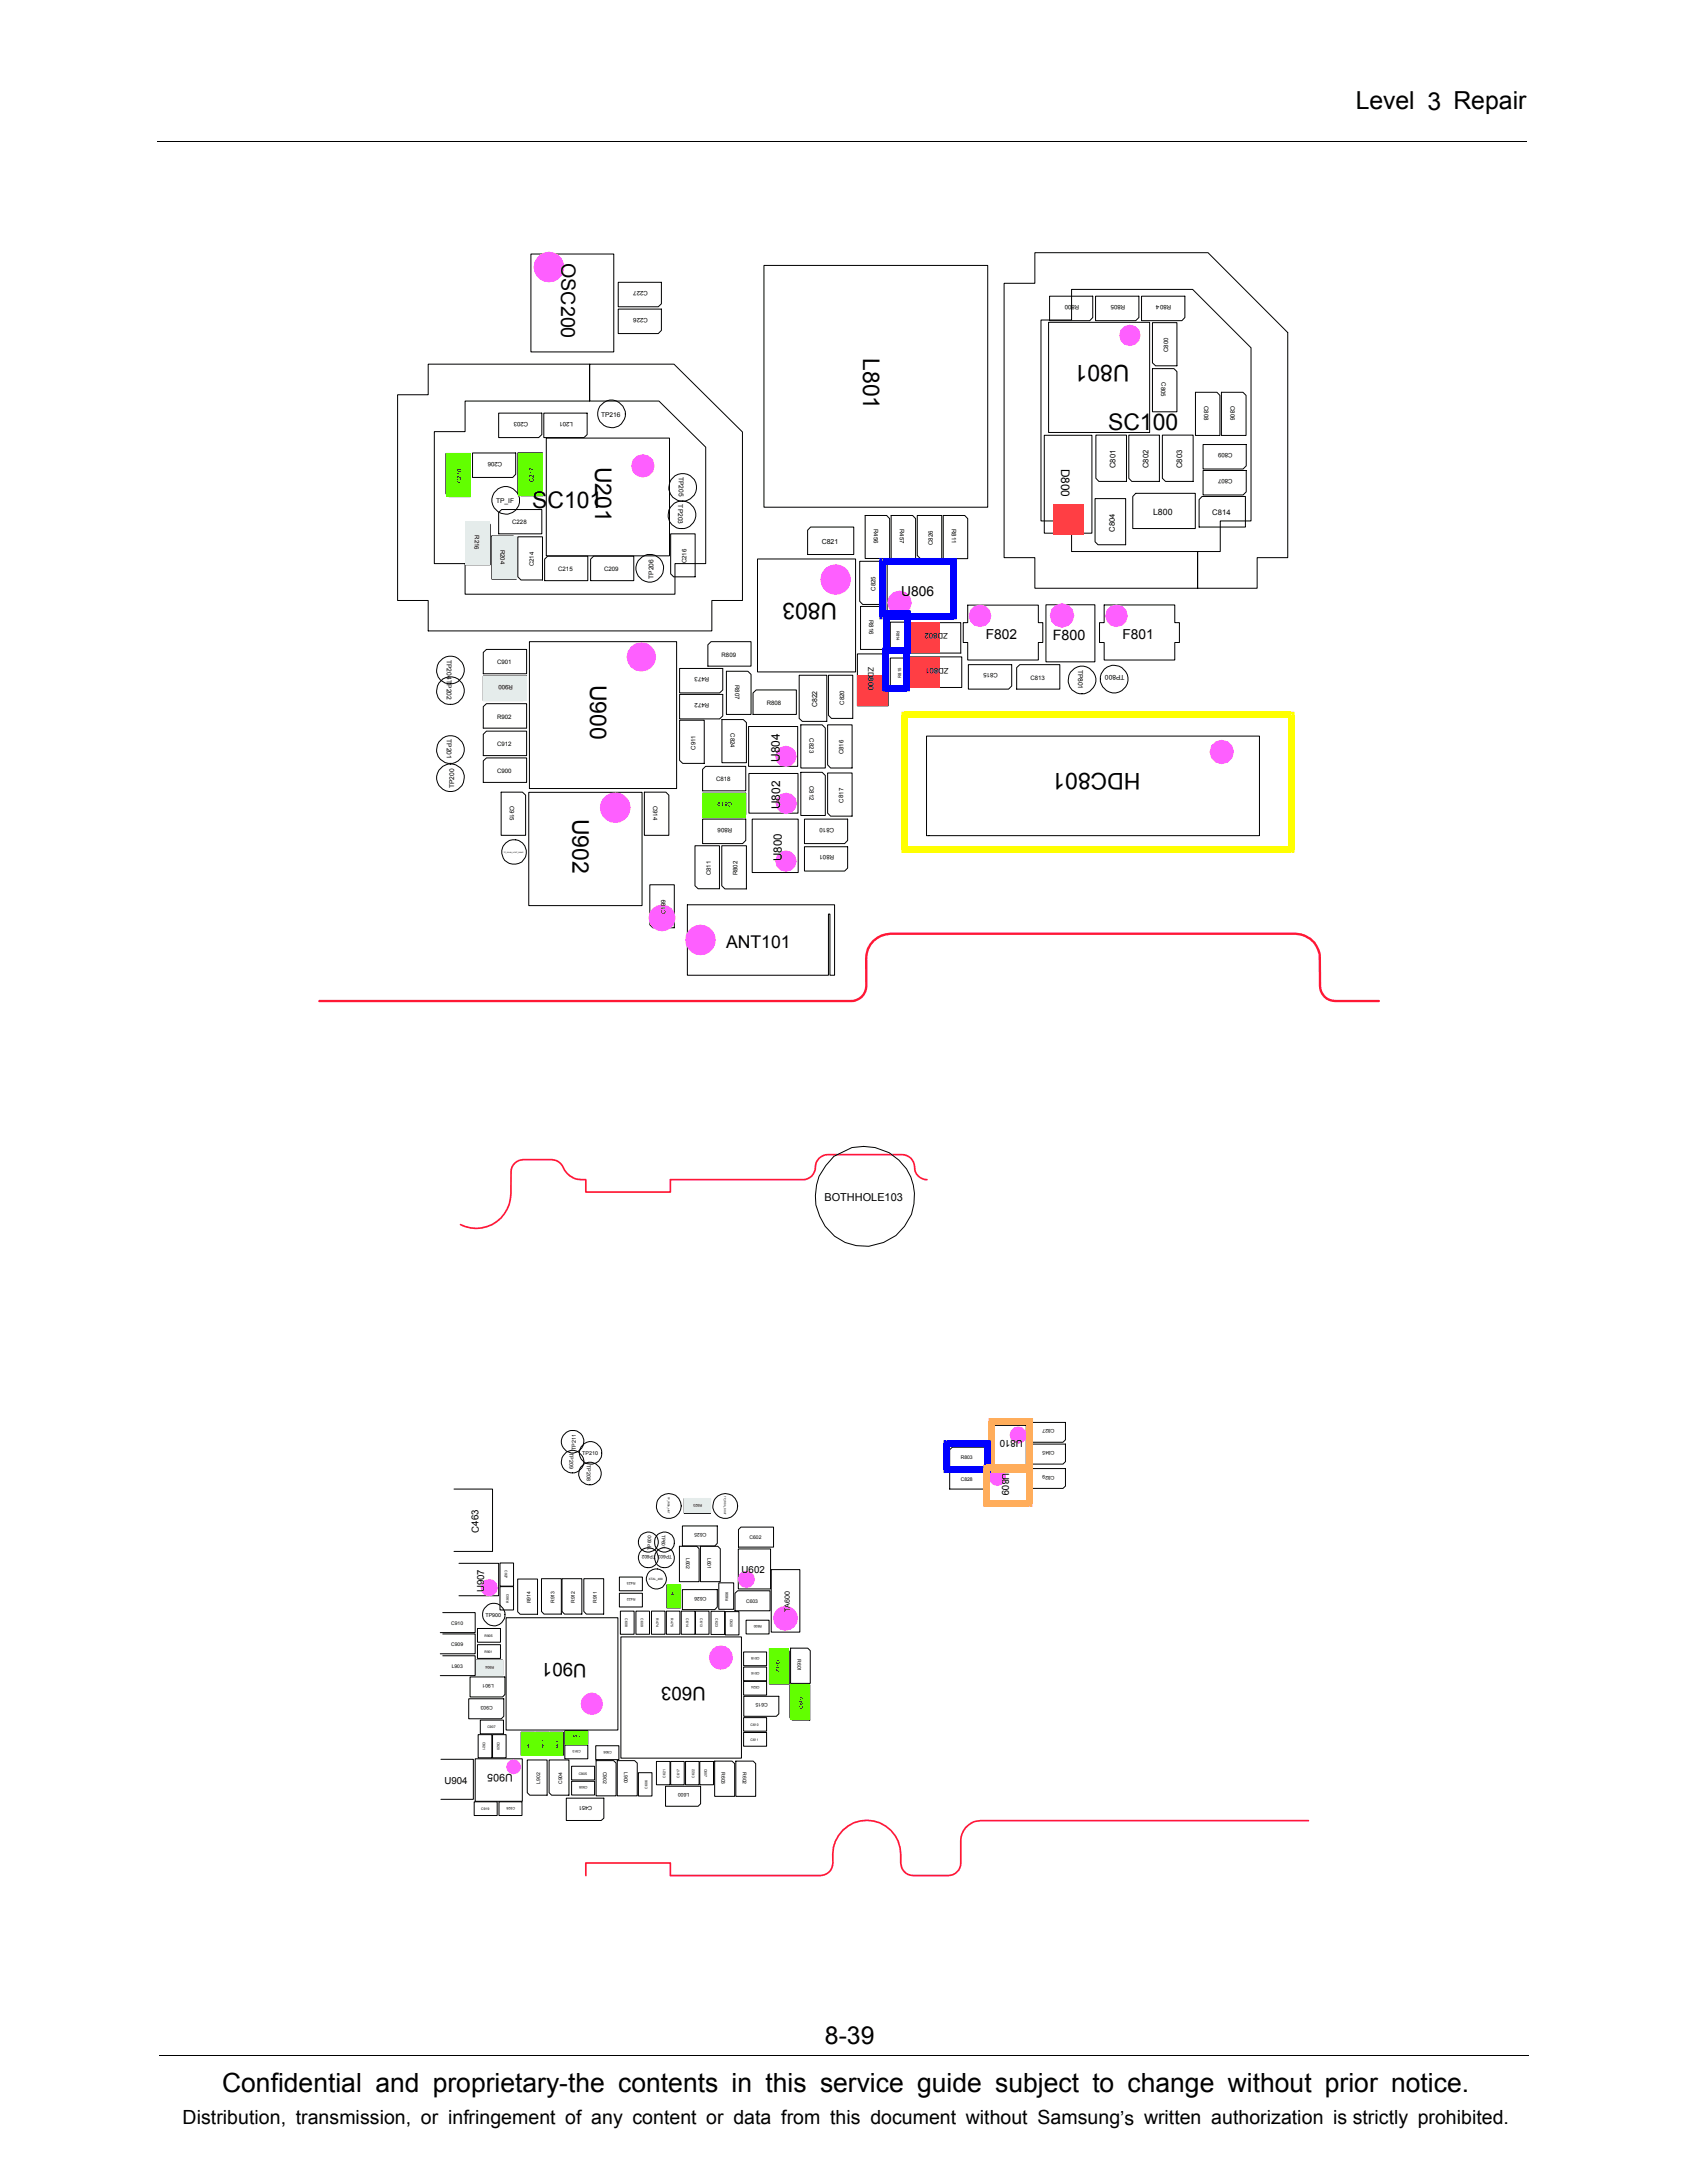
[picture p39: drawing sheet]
<svg xmlns="http://www.w3.org/2000/svg" width="216mm" height="279mm" viewBox="0 0 216 279" stroke-linecap="round" stroke-linejoin="round" font-family="sans-serif">
<defs><g id="words">
<text font-size="3.4" x="28.4" y="267.7">Confidential and proprietary-the contents in this service guide subject to change without prior notice.</text>
<g font-size="3.2">
<text x="173.5" y="14">Level 3 Repair</text>
<text x="105.6" y="261.6">8-39</text>
</g>
<g font-size="2.9">
<text x="110.4" y="45.8" transform="rotate(90 110.4 45.8)">L801</text>
<text x="144.6" y="46.7" transform="rotate(-180 144.6 46.7)">U801</text>
<text x="76.2" y="59.7" transform="rotate(90 76.2 59.7)">U201</text>
<text x="141.8" y="55.1">SC100</text>
<text x="68.1" y="65">SC101</text>
<text x="107.1" y="77.2" transform="rotate(-180 107.1 77.2)">U803</text>
<text x="75.5" y="87.7" transform="rotate(90 75.5 87.7)">U900</text>
<text x="146" y="99" transform="rotate(-180 146 99)">HDC801</text>
<text x="73.3" y="104.8" transform="rotate(90 73.3 104.8)">U902</text>
</g>
<g font-size="2.5">
<text x="71.8" y="33.7" transform="rotate(90 71.8 33.7)">OSC200</text>
<text x="23.4" y="271.9">Distribution, transmission, or infringement of any content or data from this document without Samsung’s written authorization is strictly prohibited.</text>
</g>
<g font-size="2.4">
<text x="75.1" y="212.9" transform="rotate(-180 75.1 212.9)">U901</text>
<text x="90.3" y="215.9" transform="rotate(-180 90.3 215.9)">U603</text>
</g>
<text font-size="2.3" x="92.9" y="121.3">ANT101</text>
<g font-size="1.8">
<text x="115.3" y="76.3">U806</text>
<text x="126.2" y="81.7">F802</text>
<text x="134.7" y="81.9">F800</text>
<text x="143.6" y="81.7">F801</text>
</g>
<g font-size="1.5">
<text x="135.8" y="60" transform="rotate(90 135.8 60)">D800</text>
<text x="99.8" y="97.5" transform="rotate(-90 99.8 97.5)">U804</text>
<text x="99.8" y="103.6" transform="rotate(-90 99.8 103.6)">U802</text>
<text x="100.1" y="110.2" transform="rotate(-90 100.1 110.2)">U800</text>
</g>
<g font-size="1.4">
<text x="105.5" y="153.7">BOTHHOLE103</text>
<text x="65.6" y="227.1" transform="rotate(-180 65.6 227.1)">U905</text>
</g>
<g font-size="1.2">
<text x="130.9" y="184.3" transform="rotate(-180 130.9 184.3)">U810</text>
<text x="128.3" y="188.5" transform="rotate(90 128.3 188.5)">U809</text>
<text x="61.3" y="196.2" transform="rotate(-90 61.3 196.2)">C463</text>
<text x="62" y="203.8" transform="rotate(-90 62 203.8)">U907</text>
<text x="94.9" y="201.4">U602</text>
<text x="56.9" y="228.3">U904</text>
</g>
<text font-size="1.1" x="147.6" y="65.9">L800</text>
<g font-size="1">
<text x="142.8" y="59.9" transform="rotate(-90 142.8 59.9)">C801</text>
<text x="147" y="59.9" transform="rotate(-90 147 59.9)">C802</text>
<text x="151.3" y="59.9" transform="rotate(-90 151.3 59.9)">C803</text>
<text x="155.2" y="65.9">C814</text>
<text x="142.7" y="68.1" transform="rotate(-90 142.7 68.1)">C804</text>
<text x="120" y="81.1" transform="rotate(-180 120 81.1)">802</text>
<text x="121.3" y="81.1" transform="rotate(-180 121.3 81.1)">ZD</text>
<text x="111.1" y="86.7" transform="rotate(90 111.1 86.7)">800</text>
<text x="111.1" y="85.4" transform="rotate(90 111.1 85.4)">ZD</text>
<text x="120.1" y="85.5" transform="rotate(-180 120.1 85.5)">801</text>
<text x="121.4" y="85.5" transform="rotate(-180 121.4 85.5)">ZD</text>
</g>
<g font-size=".9">
<text x="105.2" y="69.6">C821</text>
<text x="104.6" y="90.5" transform="rotate(-90 104.6 90.5)">C822</text>
<text x="101.1" y="206.4" transform="rotate(-90 101.1 206.4)">TA600</text>
</g>
<g font-size=".8">
<text x="82.9" y="37.3" transform="rotate(-180 82.9 37.3)">C227</text>
<text x="82.9" y="40.7" transform="rotate(-180 82.9 40.7)">C226</text>
<text x="137.1" y="39" transform="rotate(-180 137.1 39)">00</text>
<text x="138.1" y="39" transform="rotate(-180 138.1 39)">R8</text>
<text x="144" y="39" transform="rotate(-180 144 39)">R805</text>
<text x="149.9" y="39" transform="rotate(-180 149.9 39)">R804</text>
<text x="149.5" y="45.1" transform="rotate(-90 149.5 45.1)">C800</text>
<text x="67.6" y="54" transform="rotate(-180 67.6 54)">C203</text>
<text x="73.3" y="54" transform="rotate(-180 73.3 54)">L201</text>
<text x="76.9" y="53.3">TP216</text>
<text x="148.6" y="48.9" transform="rotate(90 148.6 48.9)">C805</text>
<text x="154.1" y="52" transform="rotate(90 154.1 52)">C808</text>
<text x="157.5" y="51.9" transform="rotate(90 157.5 51.9)">C806</text>
<text x="64.3" y="59.1" transform="rotate(-180 64.3 59.1)">C206</text>
<text x="157.7" y="58" transform="rotate(-180 157.7 58)">C809</text>
<text x="59.1" y="61.8" transform="rotate(-90 59.1 61.8)">C218</text>
<text x="63.5" y="64.4">TP_IF</text>
<text x="68.3" y="61.7" transform="rotate(-90 68.3 61.7)">C217</text>
<text x="86.8" y="64.6" transform="rotate(90 86.8 64.6)">TP203</text>
<text x="86.9" y="61" transform="rotate(90 86.9 61)">TP205</text>
<text x="157.7" y="61.3" transform="rotate(-180 157.7 61.3)">C807</text>
<text x="60.7" y="68.5" transform="rotate(90 60.7 68.5)">R216</text>
<text x="64.1" y="70.4" transform="rotate(90 64.1 70.4)">R204</text>
<text x="65.6" y="67.1">C228</text>
<text x="111.8" y="67.7" transform="rotate(90 111.8 67.7)">R456</text>
<text x="115.2" y="67.7" transform="rotate(90 115.2 67.7)">R457</text>
<text x="119.4" y="69.7" transform="rotate(-90 119.4 69.7)">C826</text>
<text x="121.8" y="67.7" transform="rotate(90 121.8 67.7)">R811</text>
<text x="68.3" y="72.5" transform="rotate(-90 68.3 72.5)">C214</text>
<text x="71.4" y="73.1">C215</text>
<text x="77.3" y="73.1">C209</text>
<text x="83.7" y="74.1" transform="rotate(-90 83.7 74.1)">TP206</text>
<text x="87.8" y="72.1" transform="rotate(-90 87.8 72.1)">C216</text>
<text x="112" y="75.6" transform="rotate(-90 112 75.6)">C825</text>
<text x="111.3" y="79.4" transform="rotate(90 111.3 79.4)">R816</text>
<text x="57.2" y="84.4" transform="rotate(90 57.2 84.4)">TP204TP202</text>
<text x="63.6" y="85">C901</text>
<text x="65.6" y="87.7" transform="rotate(-180 65.6 87.7)">R900</text>
<text x="90.8" y="86.7" transform="rotate(-180 90.8 86.7)">R473</text>
<text x="92.4" y="84">R809</text>
<text x="94.1" y="87.7" transform="rotate(90 94.1 87.7)">R807</text>
<text x="127.7" y="86.2" transform="rotate(-180 127.7 86.2)">C815</text>
<text x="131.9" y="87">C813</text>
<text x="138" y="85.7" transform="rotate(90 138 85.7)">TP801</text>
<text x="143.9" y="86.4" transform="rotate(-180 143.9 86.4)">TP800</text>
<text x="57.2" y="94.6" transform="rotate(90 57.2 94.6)">TP201</text>
<text x="63.6" y="95.5">C912</text>
<text x="63.6" y="92">R902</text>
<text x="89" y="96" transform="rotate(-90 89 96)">C911</text>
<text x="90.8" y="90" transform="rotate(-180 90.8 90)">R472</text>
<text x="93.5" y="93.8" transform="rotate(90 93.5 93.8)">C824</text>
<text x="98.1" y="90.2">R808</text>
<text x="103.6" y="94.5" transform="rotate(90 103.6 94.5)">C823</text>
<text x="108" y="90.2" transform="rotate(-90 108 90.2)">C820</text>
<text x="58.1" y="100.9" transform="rotate(-90 58.1 100.9)">TP200</text>
<text x="63.6" y="98.9">C900</text>
<text x="91.7" y="100">C818</text>
<text x="103.6" y="100.6" transform="rotate(90 103.6 100.6)">C812</text>
<text x="107.9" y="96.5" transform="rotate(-90 107.9 96.5)">C816</text>
<text x="65.3" y="103.1" transform="rotate(90 65.3 103.1)">C915</text>
<text x="83.6" y="103.1" transform="rotate(90 83.6 103.1)">C914</text>
<text x="93.7" y="106" transform="rotate(-180 93.7 106)">R806</text>
<text x="93.7" y="102.6" transform="rotate(-180 93.7 102.6)">C819</text>
<text x="106.7" y="106" transform="rotate(-180 106.7 106)">C810</text>
<text x="107.9" y="102.7" transform="rotate(-90 107.9 102.7)">C817</text>
<text x="91" y="112" transform="rotate(-90 91 112)">C811</text>
<text x="94.4" y="112" transform="rotate(-90 94.4 112)">R802</text>
<text x="106.7" y="109.5" transform="rotate(-180 106.7 109.5)">R801</text>
<text x="85.2" y="117" transform="rotate(-90 85.2 117)">C199</text>
</g>
<g font-size=".7">
<text x="72.9" y="186" transform="rotate(90 72.9 186)">TP209</text>
<text x="73.7" y="185.6" transform="rotate(-90 73.7 185.6)">TP211</text>
<text x="74.5" y="186.2">TP210</text>
<text x="75.1" y="187.5" transform="rotate(90 75.1 187.5)">TP208</text>
<text x="62.1" y="206.9">TP900</text>
<text x="75.8" y="231.2" transform="rotate(-180 75.8 231.2)">C451</text>
</g>
<g font-size=".6">
<text x="135" y="185.7" transform="rotate(-180 135 185.7)">C845</text>
<text x="135" y="182.9" transform="rotate(-180 135 182.9)">C827</text>
<text x="123" y="189.6">C828</text>
<text x="123" y="186.8">R803</text>
<text x="135" y="188.8" transform="rotate(-180 135 188.8)">C829</text>
<text x="84.7" y="196.4" transform="rotate(90 84.7 196.4)">TP601</text>
<text x="90.4" y="196.2" transform="rotate(-180 90.4 196.2)">C625</text>
<text x="95.9" y="197">C602</text>
<text x="83.3" y="198.3" transform="rotate(-90 83.3 198.3)">TP600</text>
<text x="86" y="199" transform="rotate(-180 86 199)">TP603 TP602</text>
<text x="87.8" y="199.4" transform="rotate(90 87.8 199.4)">L602</text>
<text x="90.5" y="199.4" transform="rotate(90 90.5 199.4)">L601</text>
<text x="57.7" y="208">C910</text>
<text x="67.9" y="205.2" transform="rotate(-90 67.9 205.2)">R914</text>
<text x="71" y="205.2" transform="rotate(-90 71 205.2)">R913</text>
<text x="73.6" y="205.2" transform="rotate(-90 73.6 205.2)">R912</text>
<text x="76.4" y="205.2" transform="rotate(-90 76.4 205.2)">R911</text>
<text x="90.4" y="204.3" transform="rotate(-180 90.4 204.3)">C626</text>
<text x="95.5" y="205.2">C603</text>
<text x="57.7" y="210.7">C909</text>
<text x="57.8" y="213.5">L903</text>
<text x="63.2" y="215.5" transform="rotate(-180 63.2 215.5)">L901</text>
<text x="99.3" y="212.4" transform="rotate(90 99.3 212.4)">C612</text>
<text x="102" y="212.4" transform="rotate(90 102 212.4)">R601</text>
<text x="63.1" y="218.3" transform="rotate(-180 63.1 218.3)">C903</text>
<text x="98.3" y="218" transform="rotate(-180 98.3 218)">C615</text>
<text x="102.7" y="218.7" transform="rotate(-90 102.7 218.7)">C619</text>
<text x="77.2" y="226.8" transform="rotate(90 77.2 226.8)">C902</text>
<text x="79.9" y="226.8" transform="rotate(90 79.9 226.8)">L900</text>
<text x="92.3" y="226.8" transform="rotate(90 92.3 226.8)">R603</text>
<text x="95.1" y="226.8" transform="rotate(90 95.1 226.8)">R602</text>
<text x="69.1" y="228.3" transform="rotate(-90 69.1 228.3)">L902</text>
<text x="71.9" y="228.3" transform="rotate(-90 71.9 228.3)">C904</text>
<text x="88.2" y="229.5" transform="rotate(-180 88.2 229.5)">L600</text>
</g>
<g font-size=".5">
<text x="114.7" y="80.7" transform="rotate(90 114.7 80.7)">R814</text>
<text x="115.3" y="86.7" transform="rotate(-90 115.3 86.7)">R815</text>
<text x="89.9" y="192.5" transform="rotate(-180 89.9 192.5)">R923</text>
<text x="93.2" y="204.9" transform="rotate(-90 93.2 204.9)">R606</text>
<text x="63.2" y="213.2" transform="rotate(-180 63.2 213.2)">R904</text>
</g>
<g font-size=".4">
<text x="64.6" y="201" transform="rotate(90 64.6 201)">C927</text>
<text x="81.3" y="202.5" transform="rotate(-180 81.3 202.5)">R423</text>
<text x="83" y="202.3">XTAL_400</text>
<text x="86" y="203.8" transform="rotate(90 86 203.8)">R607</text>
<text x="62" y="209.5">R905</text>
<text x="65.1" y="205.1" transform="rotate(-90 65.1 205.1)">R903</text>
<text x="80" y="207.1" transform="rotate(90 80 207.1)">C608</text>
<text x="81.3" y="204.5" transform="rotate(-180 81.3 204.5)">R422</text>
<text x="82" y="207.1" transform="rotate(90 82 207.1)">C609</text>
<text x="84" y="207.1" transform="rotate(90 84 207.1)">R474</text>
<text x="85.9" y="207.1" transform="rotate(90 85.9 207.1)">R475</text>
<text x="87.8" y="207.1" transform="rotate(90 87.8 207.1)">C614</text>
<text x="89.6" y="207.1" transform="rotate(90 89.6 207.1)">C613</text>
<text x="91.6" y="207.1" transform="rotate(90 91.6 207.1)">C623</text>
<text x="93.4" y="207.2" transform="rotate(90 93.4 207.2)">C620</text>
<text x="97.5" y="208" transform="rotate(-180 97.5 208)">R600</text>
<text x="62" y="211.6">R901</text>
<text x="97.2" y="215.8" transform="rotate(-180 97.2 215.8)">C624</text>
<text x="97.2" y="214" transform="rotate(-180 97.2 214)">C616</text>
<text x="97.2" y="212" transform="rotate(-180 97.2 212)">C618</text>
<text x="62.4" y="221.2">C907</text>
<text x="96.1" y="220.9">C610</text>
<text x="61.8" y="222.9" transform="rotate(90 61.8 222.9)">C921</text>
<text x="63.6" y="222.9" transform="rotate(90 63.6 222.9)">C920</text>
<text x="67.8" y="223.8" transform="rotate(-90 67.8 223.8)">R907</text>
<text x="69.7" y="223.8" transform="rotate(-90 69.7 223.8)">R909</text>
<text x="71.5" y="223.8" transform="rotate(-90 71.5 223.8)">R908</text>
<text x="74.1" y="227.1">C905</text>
<text x="74.3" y="224" transform="rotate(-180 74.3 224)">C913</text>
<text x="74.3" y="222.1" transform="rotate(-180 74.3 222.1)">R906</text>
<text x="78.3" y="224.1" transform="rotate(-180 78.3 224.1)">C906</text>
<text x="85.2" y="227.5" transform="rotate(-90 85.2 227.5)">C621</text>
<text x="87" y="227.5" transform="rotate(-90 87 227.5)">C617</text>
<text x="88.9" y="227.5" transform="rotate(-90 88.9 227.5)">C622</text>
<text x="90.2" y="226.4" transform="rotate(90 90.2 226.4)">C607</text>
<text x="96.1" y="222.8">C611</text>
<text x="61.6" y="231.7">C919</text>
<text x="65.9" y="231.2" transform="rotate(-180 65.9 231.2)">C928</text>
<text x="75.2" y="228.6" transform="rotate(-180 75.2 228.6)">C908</text>
<text x="82.8" y="229" transform="rotate(-90 82.8 229)">C606</text>
</g>
<g font-size=".3">
<text x="85.4" y="191.6" transform="rotate(90 85.4 191.6)">TP_IRDA_nINT</text>
<text x="92.7" y="191.5" transform="rotate(90 92.7 191.5)">TP_IRDA_DOUT</text>
</g>
<text font-size=".2" x="64.5" y="109.2">TP_WLAN_HOST_WAKE</text>
</g></defs>
<g fill="none" stroke="#000" stroke-width=".13">
<path d="M20.2 18.1h175.3M67.9 32.5h10.6v12.5h-10.6zM79.1 39.6h5.5v2.7l-.4 .4h-5.1zM79.1 36.1h5.5v2.8l-.4 .4h-5.1zM97.8 34h28.6v30.9h-28.6zM128.5 36.3h3.9v-4h22.2l10.2 10.3v28.8h-3.9v3.9h-7.6v-4.7h2.9v-3.9h3.9v-22.2l-7.5-7.5h-15.5v4h-3.9v25.7h3.9v3.9h16.2v4.7h-20.9v-3.9h-3.9zM134.3 37.9h5.5v2.7l-.3 .4h-5.2zM140.2 37.9h5.6v2.7l-.4 .4h-5.2zM146.1 37.9h5.5v2.7l-.3 .4h-5.2zM50.9 50.5h3.9v-3.9h20.7v4.7h-16v3.9h-3.9v16.9h3.9v4h26.9v-4h3.9v-14.9l-6-5.9h-8.8v-4.7h10.8l8.7 8.7v21.6h-3.9v3.9h-36.3v-3.9h-3.9zM57.1 58h3.1v5.6h-2.8l-.3-.4zM60.5 58h5.5v2.7l-.4 .4h-5.1z"/>
<path d="M63.8 52.9h5.5v2.7l-.4 .4h-5.1zM66.3 58h3.1v5.5h-2.7l-.4-.4zM69.6 52.9h5.5v2.7l-.4 .4h-5.1zM69.9 56.1h15.8v15h-15.8zM133.6 55.7h6.1v12.5h-6.1zM134.2 41.3h12.9v14.1h-12.9zM140.3 55.7h3.9v5.9h-3.6l-.3-.4zM144.5 55.7h3.9v5.9h-3.6l-.3-.4zM147.5 47.2h2.7l.4 .4v5.1h-3.1zM147.5 41.3h3.1v5.5h-2.7l-.4-.4zM148.8 55.7h3.9v5.9h-3.5l-.4-.4zM153 50.2h2.7l.4 .4v5.1h-3.1z"/>
<path d="M154 56.9h5.5v2.7l-.4 .4h-5.1zM156.3 50.2h2.8l.4 .4v5.1h-3.2zM59.6 66.8h2.8l.3 .3v5.2h-3.1zM62.9 68.6h2.8l.4 .4v5.1h-3.2zM63.8 65.6l.4-.4h5.1v3.1h-5.5zM66.3 68.7h3.1v5.5h-2.7l-.4-.4zM69.7 71.6l.4-.4h5.1v3.1h-5.5zM75.6 71.6l.4-.4h5.1v3.1h-5.5zM85.8 68.3h3.2v5.5h-2.8l-.4-.4zM96.9 71.5h12.6v14.5h-12.6zM103.7 67.5h5.6v3.5h-5.9v-3.1zM110 71.8h3.2v5.6h-2.8l-.4-.4z"/>
<path d="M110.1 77.6h2.8l.4 .4v5.1h-3.2zM110.7 66h2.8l.4 .4v5.1h-3.2zM113.5 72h8.3v7h-8.3zM113.9 79.6h2.2v3.7h-2.2zM114 66h2.8l.4 .4v5.1h-3.2zM117.4 66h3.1v5.5h-2.7l-.4-.4zM120.7 66h2.8l.3 .4v5.1h-3.1zM123.8 77.4h9.1v2.3h.6v2.5h-.6v2.3h-9.1v-2.3h-.5v-2.5h.5zM133.9 77.4h6.2v7.3h-6.2zM140.1 63.8h4v5.9h-3.6l-.4-.4zM141.3 77.4h9v2.3h.6v2.5h-.6v2.3h-9v-2.3h-.6v-2.5h.6zM145.4 63.1h7.6v4.5h-8v-4.1z"/>
<path d="M153.8 63.5h5.6v4h-5.9v-3.6zM154 60.2h5.5v2.7l-.4 .5h-5.1zM61.8 90.4l.5-.3h5.1v3.1h-5.6zM61.8 86.5h5.6v2.8l-.4 .4h-5.2zM61.8 97.4l.5-.4h5.1v3.1h-5.6zM61.8 83.5l.5-.4h5.1v3.1h-5.6zM62.3 93.6h5.1v3.1h-5.6v-2.7zM67.8 82.1h18.8v18.8h-18.8zM87 92.2h3.1v5.5h-2.7l-.4-.4zM87 88.9h5.5v2.7l-.4 .4h-5.1zM87 85.6h5.5v2.7l-.4 .4h-5.1zM89.9 98.5l.4-.4h5.1v3.1h-5.5z"/>
<path d="M91 82.1h5.1v3.2h-5.5v-2.8zM92.4 92.1h2.7l.4 .4v5.1h-3.1zM93 85.9h2.7l.4 .4v5.1h-3.1zM95.8 93h6.3v5.1h-6.3zM95.8 99h6.3v5.1h-6.3zM96.4 88.7l.4-.4h5.1v3.1h-5.5zM102.3 86.4h3.5v5.9h-3.1l-.4-.4zM102.5 98.8h2.7l.4 .5v5.1h-3.1zM102.5 92.8h2.7l.4 .4v5.1h-3.1zM105.9 92.8h3.2v5.5h-2.8l-.4-.4zM105.9 98.9h3.2v5.6h-2.8l-.4-.4zM106 86.4h3.1v5.5h-2.7l-.4-.4z"/>
<path d="M109.7 83.7h4v6.6h-4zM113.9 84.2h2.2v3.7h-2.2zM116.4 84.1h6.7v3.9h-6.7zM118.6 94.2h42.6v12.8h-42.6zM123 83.6v-3.9h-6.7v3.9h6.7M123.9 85.1h5.6v2.7l-.4 .4h-5.2zM130.1 85.4l.4-.3h5.1v3.1h-5.5zM64.1 101.4h2.8l.4 .4v5.1h-3.2zM67.7 101.4h14.5v14.5h-14.5zM82.5 101.4h2.7l.4 .4v5.1h-3.1zM83.2 113.2h3.1v5.5h-2.8l-.3-.3zM88 115.8h18.8v9h-.6v-7.8h-.2v7.8h-18z"/>
<path d="M88.9 108.2h3.2v5.5h-2.8l-.4-.3zM89.9 101.5h5.5v2.7l-.4 .4h-5.1zM89.9 104.8h5.5v2.8l-.4 .4h-5.1zM92.4 108.2h3.1v5.6h-2.7l-.4-.4zM96.3 104.8h5.9v6.9h-5.9zM103 104.8h5.5v2.8l-.4 .4h-5.1zM103 108.4h5.5v2.7l-.4 .4h-5.1zM20.4 263h175.3"/>
<circle cx="78.3" cy="53" r="1.77"/>
<circle cx="64.7" cy="64" r="1.76"/>
<circle cx="83.2" cy="72.7" r="1.77"/>
<circle cx="87.3" cy="65.9" r="1.76"/>
<circle cx="87.4" cy="62.4" r="1.77"/>
<circle cx="57.6" cy="95.9" r="1.77"/>
<circle cx="57.6" cy="88.4" r="1.76"/>
<circle cx="57.6" cy="85.7" r="1.76"/>
<circle cx="57.7" cy="99.6" r="1.77"/>
<circle cx="138.5" cy="87" r="1.77"/>
<circle cx="142.6" cy="86.9" r="1.77"/>
<circle cx="65.8" cy="109.1" r="1.59"/>
</g>
<path d="M40.9 128.1h68a1.95 1.95 0 0 0 2-1.9l-.1-3.5a3.1 3.1 0 0 1 3.2-3.2h51.8a3.2 3.2 0 0 1 3.1 3.2v3.5a1.95 1.95 0 0 0 2 1.9h5.6" fill="none" stroke="#ff1834" stroke-width=".3"/>
<g fill="#fe5fff">
<circle cx="89.6" cy="120.3" r="1.96"/>
<circle cx="84.7" cy="117.5" r="1.73"/>
</g>
<g fill="#62ff00">
<path d="M66.3 58h3.1v5.5h-3.1z"/>
<path d="M57.1 58h3.1v5.6h-3.1z"/>
<path d="M89.9 101.5h5.5v3.1h-5.5z"/>
</g>
<path d="M134.7 64.5h4v4h-4z" fill="#ff3e44"/>
<g fill="#fe5fff">
<circle cx="135.9" cy="78.8" r="1.57"/>
<circle cx="142.9" cy="78.8" r="1.45"/>
<circle cx="125.4" cy="78.8" r="1.45"/>
<circle cx="156.4" cy="96.2" r="1.57"/>
<circle cx="70.3" cy="34.2" r="1.97"/>
</g>
<g fill="#e5eceb">
<path d="M62.9 68.6h3.2v5.5h-3.2z"/>
<path d="M59.6 66.8h3.1v5.5h-3.1z"/>
<path d="M61.8 86.5h5.6v3.2h-5.6z"/>
</g>
<g fill="#fe5fff">
<circle cx="82.3" cy="59.6" r="1.5"/>
<circle cx="100.6" cy="110.2" r="1.37"/>
<circle cx="144.6" cy="42.9" r="1.37"/>
<circle cx="100.6" cy="102.8" r="1.37"/>
<circle cx="106.9" cy="74.2" r="1.96"/>
<circle cx="100.6" cy="96.8" r="1.37"/>
<circle cx="115.1" cy="77.2" r="1.57"/>
<circle cx="82.1" cy="84.1" r="1.89"/>
<circle cx="78.7" cy="103.4" r="1.96"/>
</g>
<g fill="#ff3e44">
<path d="M109.7 86.4h4v4h-4z"/>
<path d="M116.4 84.1h3.9v3.9h-3.9z"/>
<path d="M116.3 79.7h3.9v3.9h-3.9z"/>
</g>
<g fill="#ff0">
<path d="M115.4 91.1h.4v.8h.4v-.4h-.8z" fill-rule="evenodd"/>
<path d="M165.2 91.1h.5v.4h-.9v.4h.4z" fill-rule="evenodd"/>
<path d="M164.8 108.4v.4h.9v.4h-.5v-.8z" fill-rule="evenodd"/>
<path d="M115.4 108.8h.8v-.4h-.4v.8h-.4z" fill-rule="evenodd"/>
</g>
<g fill="#ff0">
<path d="M115.8 91.1h49.4v.8h-49.4z"/>
<path d="M164.8 91.5h.9v17.3h-.9z"/>
<path d="M115.8 108.4h49.4v.8h-49.4z"/>
<path d="M115.4 91.5h.8v17.3h-.8z"/>
</g>
<g fill="#00f">
<path d="M112.5 71.4v.4h.8v.4h-.4v-.8z" fill-rule="evenodd"/>
<path d="M122 71.4h.4v.4h-.8v.4h.4z" fill-rule="evenodd"/>
<path d="M121.6 78.5v.4h.8v.4h-.4v-.8z" fill-rule="evenodd"/>
<path d="M112.9 78.5h.4v.4h-.8v.4h.4z" fill-rule="evenodd"/>
</g>
<g fill="#00f">
<path d="M112.9 71.4h9.1v.8h-9.1z"/>
<path d="M121.6 71.8h.8v7.1h-.8z"/>
<path d="M112.9 78.5h9.1v.8h-9.1z"/>
<path d="M112.5 71.8h.8v7.1h-.8z"/>
</g>
<path d="M118.6 151a1.67 1.67 0 0 1-1.6-1.9 1.56 1.56 0 0 0-1.5-1.3h-9.6a1.66 1.66 0 0 0-1.6 1.9 1.61 1.61 0 0 1-1.5 1.3h-17v1.6h-10.8v-1.6a2.74 2.74 0 0 1-3-1.8 1.61 1.61 0 0 0-1.4-.8h-3.6a1.59 1.59 0 0 0-1.6 1.6v2.8a4.4 4.4 0 0 1-6.5 3.9M167.4 233h-41.9a2.58 2.58 0 0 0-2.5 2.6v2.8a1.63 1.63 0 0 1-1.6 1.7h-4.5a1.59 1.59 0 0 1-1.6-1.7 5.1 5.1 0 0 0-1.3-4.1 4.3 4.3 0 0 0-4.7-1 4.3 4.3 0 0 0-2.7 4 3.1 3.1 0 0 1-.2 1.9 1.61 1.61 0 0 1-1.4 .9h-19.2v-1.7h-10.8v1.7" fill="none" stroke="#ff1834" stroke-width=".21"/>
<g fill="none" stroke="#000" stroke-width=".13">
<path d="M106.7 148l2.3-1.1a6.4 6.4 0 0 1 7.9 7.4 6.4 6.4 0 0 1-10.1 3.9 6.6 6.6 0 0 1-.1-10.2zM58.1 190.6h4.9v8h-4.9M87 197.9h2.2l.3 .3v4.2h-2.5zM87.3 195.3h4.5v2.2l-.3 .4h-4.2zM87.6 191.8h3.3v1.9h-3.3zM89.6 197.9h2.3l.3 .3v4.2h-2.6zM94.5 198.2h4.1v5.2h-4.1zM94.8 195.5h4.2v2.5h-4.5v-2.2zM121.5 188.4l.4-.4h4.1v2.6h-4.5zM121.5 185.5l.4-.3h4.1v2.6h-4.5zM126.4 188h5.1v4.2h-5.1zM127.2 182.4h4.1v5.2h-4.1z"/>
<path d="M131.9 182.1h4.5v2.2l-.4 .3h-4.1zM131.9 188h4.5v2.2l-.4 .3h-4.1zM131.9 184.8h4.5v2.3l-.4 .3h-4.1zM56.7 209.1h4.1v2.6h-4.5M56.7 206.4h4.1v2.6h-4.5M56.7 211.9h4.1v2.6h-4.5M58.7 200.1h5.1v4.1h-5.1M60 217.4h4.5v2.3l-.3 .3h-4.2zM60.2 214.6h4.4v2.3l-.3 .3h-4.1zM61 212.5h3.3v1.9h-3.3zM61.1 210.5h3v1.8h-3zM61.1 208.4h3v1.8h-3z"/>
<path d="M64 200h1.7v3h-1.7zM64 203.1h1.7v3h-1.7zM64.8 207.1h14.3v14.3h-14.3zM66.3 202.1h2.5v4.5h-2.2l-.3-.3zM69.3 202.1h2.5v4.5h-2.2l-.3-.4zM71.9 202.1h2.6v4.5h-2.3l-.3-.4zM74.7 202.1h2.6v4.5h-2.3l-.3-.4zM79.3 203.9h2.9v1.8h-2.9zM79.3 201.8h2.9v1.8h-2.9zM79.4 206.2h1.8v3h-1.8zM79.5 209.5h15.4v15.5h-15.4zM81.4 206.2h1.7v3h-1.7z"/>
<path d="M83.4 206.2h1.7v3h-1.7zM85.3 206.2h1.7v3h-1.7zM85.3 202.8h1.8v3h-1.8zM87.2 206.2h1.7v3h-1.7zM87.3 203.5h4.5v2.2l-.3 .3h-4.2zM89 206.2h1.7v3h-1.7zM91 206.2h1.7v3h-1.7zM92 202.6h1.9v3.4h-1.9zM92.8 206.3h1.8v3h-1.8zM94.1 203.9l.3-.3h4.2v2.6h-4.5zM95.2 213.4h2.9v1.7h-2.9zM95.2 211.4h2.9v1.8h-2.9z"/>
<path d="M95.2 215.2h2.9v1.8h-2.9zM95.2 219.8h2.9v1.8h-2.9zM95.2 217.1h4.5v2.3l-.3 .3h-4.2zM95.5 207.4h2.9v1.7h-2.9zM98.5 211h2.2l.3 .3v4.2h-2.5zM98.7 200.9h3.7v8h-3.7zM101.1 215.6h2.5v4.6h-2.2l-.3-.4zM101.2 210.9h2.2l.3 .4v4.2h-2.5zM56.4 225.2h4.2v5.1h-4.2M60.7 230.6h2.9v1.8h-2.9zM60.8 225.1h6v5.4h-6zM61.2 222h1.7v3h-1.7z"/>
<path d="M61.5 220.2h2.9v1.7h-2.9zM63 222h1.8v3h-1.8zM63.9 230.6h2.9v1.8h-2.9zM66.7 221.7h1.7v3h-1.7zM67.5 225.3h2.5v4.5h-2.2l-.3-.4zM68.5 221.7h1.8v3h-1.8zM70.3 225.3h2.5v4.5h-2.2l-.3-.4zM70.3 221.7h1.8v3h-1.8zM72.3 223.4h2.9v1.7h-2.9zM72.3 221.5h2.9v1.8h-2.9zM72.5 230.1h4.8v2.6l-.4 .3h-4.4zM73.2 228h2.9v1.7h-2.9z"/>
<path d="M73.2 226.1h2.9v1.7h-2.9zM76.2 223.4h3v1.8h-3zM76.3 225.3h2.2l.3 .4v4.1h-2.5zM79 225.3h2.2l.4 .4v4.1h-2.6zM81.7 226.9h1.7v3h-1.7zM84 225.4h1.7v3h-1.7zM85.2 228.6h4.5v2.3l-.4 .3h-4.1zM85.8 225.4h1.8v3h-1.8zM87.7 225.4h1.8v3h-1.8zM89.6 225.4h1.7v3h-1.7zM91.5 225.4h2.2l.3 .3v4.2h-2.5zM94.2 225.4h2.2l.3 .3v4.2h-2.5z"/>
<path d="M95.2 221.7h2.9v1.8h-2.9z"/>
<circle cx="73.3" cy="184.5" r="1.43"/>
<circle cx="73.3" cy="187.1" r="1.43"/>
<circle cx="75.5" cy="188.6" r="1.44"/>
<circle cx="75.6" cy="186" r="1.44"/>
<circle cx="83" cy="199.4" r="1.29"/>
<circle cx="83" cy="197.4" r="1.29"/>
<circle cx="85" cy="197.4" r="1.29"/>
<circle cx="85" cy="199.4" r="1.29"/>
<circle cx="85.6" cy="192.7" r="1.6"/>
<circle cx="92.8" cy="192.7" r="1.59"/>
<circle cx="63.2" cy="206.6" r="1.44"/>
<circle cx="84" cy="202.1" r="1.3"/>
</g>
<g fill="#62ff00">
<path d="M98.5 211h2.5v4.5h-2.5z"/>
<path d="M101.1 215.6h2.5v4.6h-2.5z"/>
<path d="M85.3 202.8h1.8v3h-1.8z"/>
</g>
<path d="M61 212.5h3.3v1.9h-3.3z" fill="#e5eceb"/>
<g fill="#62ff00">
<path d="M72.3 221.5h2.9v1.8h-2.9z"/>
<path d="M66.7 221.7h1.7v3h-1.7z"/>
<path d="M70.3 221.7h1.8v3h-1.8z"/>
<path d="M68.5 221.7h1.8v3h-1.8z"/>
</g>
<path d="M87.6 191.8h3.3v1.9h-3.3z" fill="#e5eceb"/>
<g fill="#fe5fff">
<circle cx="100.5" cy="207.1" r="1.6"/>
<circle cx="95.5" cy="202.1" r="1.12"/>
<circle cx="92.3" cy="212.1" r="1.55"/>
<circle cx="127.6" cy="189.1" r="1.11"/>
<circle cx="130.3" cy="183.7" r="1.11"/>
<circle cx="75.7" cy="218.1" r="1.43"/>
<circle cx="65.7" cy="226.1" r=".96"/>
<circle cx="62.6" cy="203.2" r="1.12"/>
</g>
<g fill="#ffad5b">
<path d="M126.5 181.5h.4v.8h.4v-.4h-.8z" fill-rule="evenodd"/>
<path d="M131.4 181.9h.8v-.4h-.4v.8h-.4z" fill-rule="evenodd"/>
<path d="M131.4 187.6h.4v.8h.4v-.4h-.8z" fill-rule="evenodd"/>
<path d="M126.5 188h.8v-.4h-.4v.8h-.4z" fill-rule="evenodd"/>
</g>
<g fill="#ffad5b">
<path d="M126.9 181.5h4.9v.8h-4.9z"/>
<path d="M131.4 181.9h.8v6.1h-.8z"/>
<path d="M126.9 187.6h4.9v.8h-4.9z"/>
<path d="M126.5 181.9h.8v6.1h-.8z"/>
</g>
<g fill="#00f">
<path d="M120.8 184.3h.4v.8h.4v-.4h-.8z" fill-rule="evenodd"/>
<path d="M126 184.7v.4h.4v-.8h.4v.4z" fill-rule="evenodd"/>
<path d="M126 187.7v.4h.8v.4h-.4v-.8z" fill-rule="evenodd"/>
<path d="M121.2 187.7h.4v.4h-.8v.4h.4z" fill-rule="evenodd"/>
<path d="M113 78.1h.4v.8h.4v-.4h-.8z" fill-rule="evenodd"/>
<path d="M116.2 78.1h.4v.4h-.8v.4h.4z" fill-rule="evenodd"/>
<path d="M115.8 82.9h.4v.8h.4v-.4h-.8z" fill-rule="evenodd"/>
<path d="M113 83.3h.8v-.4h-.4v.8h-.4z" fill-rule="evenodd"/>
<path d="M112.9 82.9h.4v.8h.4v-.4h-.8z" fill-rule="evenodd"/>
<path d="M116.1 82.9h.4v.4h-.8v.4h.4z" fill-rule="evenodd"/>
<path d="M115.7 87.7h.4v.8h.4v-.4h-.8z" fill-rule="evenodd"/>
<path d="M112.9 88.1h.8v-.4h-.4v.8h-.4z" fill-rule="evenodd"/>
</g>
<g fill="#00f">
<path d="M121.2 184.3h5.2v.8h-5.2z"/>
<path d="M126 184.7h.8v3.4h-.8z"/>
<path d="M121.2 187.7h5.2v.8h-5.2z"/>
<path d="M120.8 184.7h.8v3.4h-.8z"/>
<path d="M113.4 78.1h2.8v.8h-2.8z"/>
<path d="M115.8 78.5h.8v4.8h-.8z"/>
<path d="M113.4 82.9h2.8v.8h-2.8z"/>
<path d="M113 78.5h.8v4.8h-.8z"/>
<path d="M113.3 82.9h2.8v.8h-2.8z"/>
<path d="M115.7 83.3h.8v4.8h-.8z"/>
<path d="M113.3 87.7h2.8v.8h-2.8z"/>
<path d="M112.9 83.3h.8v4.8h-.8z"/>
</g>
<g fill="#ffad5b">
<path d="M125.8 187.5h.4v.8h.4v-.4h-.8z" fill-rule="evenodd"/>
<path d="M131.7 187.5h.4v.4h-.8v.4h.4z" fill-rule="evenodd"/>
<path d="M131.3 192h.4v.8h.4v-.4h-.8z" fill-rule="evenodd"/>
<path d="M125.8 192.4h.8v-.4h-.4v.8h-.4z" fill-rule="evenodd"/>
</g>
<g fill="#ffad5b">
<path d="M126.2 187.5h5.5v.8h-5.5z"/>
<path d="M131.3 187.9h.8v4.5h-.8z"/>
<path d="M126.2 192h5.5v.8h-5.5z"/>
<path d="M125.8 187.9h.8v4.5h-.8z"/>
</g>
<use href="#words"/>
</svg>
